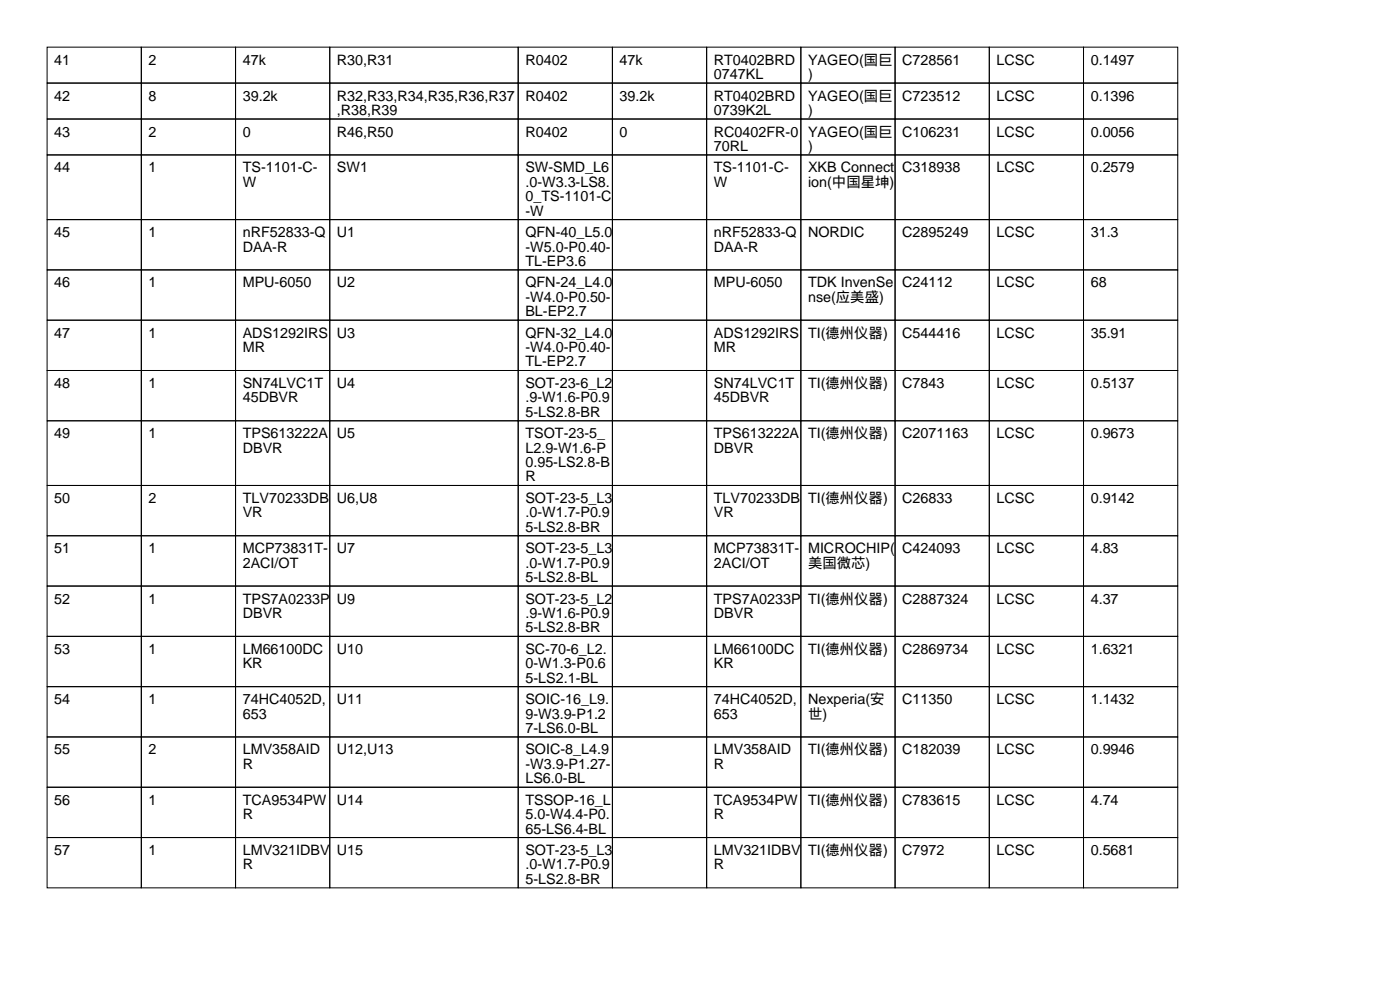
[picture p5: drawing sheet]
<svg xmlns="http://www.w3.org/2000/svg" width="297mm" height="210mm" viewBox="0 0 297 210" stroke-linecap="round" stroke-linejoin="round" font-family="sans-serif">
<defs><g id="words">
<g font-size="3">
<text x="11.5" y="13.7">41</text>
<text x="31.5" y="13.7">2</text>
<text x="51.5" y="13.7">47k</text>
<text x="71.5" y="13.7">R30,R31</text>
<text x="111.5" y="13.7">R0402</text>
<text x="131.5" y="13.7">47k</text>
<text x="151.5" y="13.7">RT0402BRD</text>
<text x="151.5" y="16.8">0747KL</text>
<text x="171.5" y="13.7">YAGEO(国巨</text>
<text x="171.5" y="16.8">)</text>
<text x="191.5" y="13.7">C728561</text>
<text x="211.5" y="13.7">LCSC</text>
<text x="231.5" y="13.7">0.1497</text>
<text x="11.5" y="21.3">42</text>
<text x="31.5" y="21.3">8</text>
<text x="51.5" y="21.3">39.2k</text>
<text x="71.5" y="21.3">R32,R33,R34,R35,R36,R37</text>
<text x="111.5" y="21.3">R0402</text>
<text x="131.5" y="21.3">39.2k</text>
<text x="151.5" y="21.3">RT0402BRD</text>
<text x="171.5" y="21.3">YAGEO(国巨</text>
<text x="191.5" y="21.3">C723512</text>
<text x="211.5" y="21.3">LCSC</text>
<text x="231.5" y="21.3">0.1396</text>
<text x="11.5" y="29">43</text>
<text x="31.5" y="29">2</text>
<text x="51.5" y="29">0</text>
<text x="71.5" y="24.4">,R38,R39</text>
<text x="71.5" y="29">R46,R50</text>
<text x="111.5" y="29">R0402</text>
<text x="131.5" y="29">0</text>
<text x="151.5" y="24.4">0739K2L</text>
<text x="151.5" y="29">RC0402FR-0</text>
<text x="171.5" y="24.4">)</text>
<text x="171.5" y="29">YAGEO(国巨</text>
<text x="191.5" y="29">C106231</text>
<text x="211.5" y="29">LCSC</text>
<text x="231.5" y="29">0.0056</text>
<text x="151.5" y="32">70RL</text>
<text x="171.5" y="32">)</text>
<text x="11.5" y="36.6">44</text>
<text x="31.5" y="36.6">1</text>
<text x="51.5" y="36.6">TS-1101-C-</text>
<text x="51.5" y="39.6">W</text>
<text x="71.5" y="36.6">SW1</text>
<text x="111.5" y="36.6">SW-SMD_L6</text>
<text x="111.5" y="39.6">.0-W3.3-LS8.</text>
<text x="151.5" y="36.6">TS-1101-C-</text>
<text x="151.5" y="39.6">W</text>
<text x="171.5" y="36.6">XKB Connect</text>
<text x="171.5" y="39.6">ion(中国星坤)</text>
<text x="191.5" y="36.6">C318938</text>
<text x="211.5" y="36.6">LCSC</text>
<text x="231.5" y="36.6">0.2579</text>
<text x="111.5" y="42.7">0_TS-1101-C</text>
<text x="111.5" y="45.7">-W</text>
<text x="11.5" y="50.3">45</text>
<text x="31.5" y="50.3">1</text>
<text x="51.5" y="50.3">nRF52833-Q</text>
<text x="51.5" y="53.3">DAA-R</text>
<text x="71.5" y="50.3">U1</text>
<text x="111.5" y="50.3">QFN-40_L5.0</text>
<text x="111.5" y="53.3">-W5.0-P0.40-</text>
<text x="151.5" y="50.3">nRF52833-Q</text>
<text x="151.5" y="53.3">DAA-R</text>
<text x="171.5" y="50.3">NORDIC</text>
<text x="191.5" y="50.3">C2895249</text>
<text x="211.5" y="50.3">LCSC</text>
<text x="231.5" y="50.3">31.3</text>
<text x="111.5" y="56.4">TL-EP3.6</text>
<text x="11.5" y="61">46</text>
<text x="31.5" y="61">1</text>
<text x="51.5" y="61">MPU-6050</text>
<text x="71.5" y="61">U2</text>
<text x="111.5" y="61">QFN-24_L4.0</text>
<text x="111.5" y="64">-W4.0-P0.50-</text>
<text x="151.5" y="61">MPU-6050</text>
<text x="171.5" y="61">TDK InvenSe</text>
<text x="171.5" y="64">nse(应美盛)</text>
<text x="191.5" y="61">C24112</text>
<text x="211.5" y="61">LCSC</text>
<text x="231.5" y="61">68</text>
<text x="11.5" y="71.6">47</text>
<text x="31.5" y="71.6">1</text>
<text x="51.5" y="71.6">ADS1292IRS</text>
<text x="71.5" y="71.6">U3</text>
<text x="111.5" y="67.1">BL-EP2.7</text>
<text x="111.5" y="71.6">QFN-32_L4.0</text>
<text x="151.5" y="71.6">ADS1292IRS</text>
<text x="171.5" y="71.6">TI(德州仪器)</text>
<text x="191.5" y="71.6">C544416</text>
<text x="211.5" y="71.6">LCSC</text>
<text x="231.5" y="71.6">35.91</text>
<text x="51.5" y="74.7">MR</text>
<text x="111.5" y="74.7">-W4.0-P0.40-</text>
<text x="111.5" y="77.7">TL-EP2.7</text>
<text x="151.5" y="74.7">MR</text>
<text x="11.5" y="82.3">48</text>
<text x="31.5" y="82.3">1</text>
<text x="51.5" y="82.3">SN74LVC1T</text>
<text x="71.5" y="82.3">U4</text>
<text x="111.5" y="82.3">SOT-23-6_L2</text>
<text x="151.5" y="82.3">SN74LVC1T</text>
<text x="171.5" y="82.3">TI(德州仪器)</text>
<text x="191.5" y="82.3">C7843</text>
<text x="211.5" y="82.3">LCSC</text>
<text x="231.5" y="82.3">0.5137</text>
<text x="51.5" y="85.3">45DBVR</text>
<text x="111.5" y="85.3">.9-W1.6-P0.9</text>
<text x="111.5" y="88.4">5-LS2.8-BR</text>
<text x="151.5" y="85.3">45DBVR</text>
<text x="11.5" y="93">49</text>
<text x="31.5" y="93">1</text>
<text x="51.5" y="93">TPS613222A</text>
<text x="71.5" y="93">U5</text>
<text x="111.5" y="93">TSOT-23-5_</text>
<text x="151.5" y="93">TPS613222A</text>
<text x="171.5" y="93">TI(德州仪器)</text>
<text x="191.5" y="93">C2071163</text>
<text x="211.5" y="93">LCSC</text>
<text x="231.5" y="93">0.9673</text>
<text x="51.5" y="96">DBVR</text>
<text x="111.5" y="96">L2.9-W1.6-P</text>
<text x="111.5" y="99.1">0.95-LS2.8-B</text>
<text x="151.5" y="96">DBVR</text>
<text x="11.5" y="106.7">50</text>
<text x="31.5" y="106.7">2</text>
<text x="51.5" y="106.7">TLV70233DB</text>
<text x="71.5" y="106.7">U6,U8</text>
<text x="111.5" y="102.1">R</text>
<text x="111.5" y="106.7">SOT-23-5_L3</text>
<text x="151.5" y="106.7">TLV70233DB</text>
<text x="171.5" y="106.7">TI(德州仪器)</text>
<text x="191.5" y="106.7">C26833</text>
<text x="211.5" y="106.7">LCSC</text>
<text x="231.5" y="106.7">0.9142</text>
<text x="51.5" y="109.7">VR</text>
<text x="111.5" y="109.7">.0-W1.7-P0.9</text>
<text x="111.5" y="112.8">5-LS2.8-BR</text>
<text x="151.5" y="109.7">VR</text>
<text x="11.5" y="117.4">51</text>
<text x="31.5" y="117.4">1</text>
<text x="51.5" y="117.4">MCP73831T-</text>
<text x="71.5" y="117.4">U7</text>
<text x="111.5" y="117.4">SOT-23-5_L3</text>
<text x="151.5" y="117.4">MCP73831T-</text>
<text x="171.5" y="117.4">MICROCHIP(</text>
<text x="191.5" y="117.4">C424093</text>
<text x="211.5" y="117.4">LCSC</text>
<text x="231.5" y="117.4">4.83</text>
<text x="51.5" y="120.4">2ACI/OT</text>
<text x="111.5" y="120.4">.0-W1.7-P0.9</text>
<text x="111.5" y="123.4">5-LS2.8-BL</text>
<text x="151.5" y="120.4">2ACI/OT</text>
<text x="171.5" y="120.4">美国微芯)</text>
<text x="11.5" y="128">52</text>
<text x="31.5" y="128">1</text>
<text x="51.5" y="128">TPS7A0233P</text>
<text x="51.5" y="131.1">DBVR</text>
<text x="71.5" y="128">U9</text>
<text x="111.5" y="128">SOT-23-5_L2</text>
<text x="111.5" y="131.1">.9-W1.6-P0.9</text>
<text x="151.5" y="128">TPS7A0233P</text>
<text x="151.5" y="131.1">DBVR</text>
<text x="171.5" y="128">TI(德州仪器)</text>
<text x="191.5" y="128">C2887324</text>
<text x="211.5" y="128">LCSC</text>
<text x="231.5" y="128">4.37</text>
<text x="111.5" y="134.1">5-LS2.8-BR</text>
<text x="11.5" y="138.7">53</text>
<text x="31.5" y="138.7">1</text>
<text x="51.5" y="138.7">LM66100DC</text>
<text x="51.5" y="141.7">KR</text>
<text x="71.5" y="138.7">U10</text>
<text x="111.5" y="138.7">SC-70-6_L2.</text>
<text x="111.5" y="141.7">0-W1.3-P0.6</text>
<text x="151.5" y="138.7">LM66100DC</text>
<text x="151.5" y="141.7">KR</text>
<text x="171.5" y="138.7">TI(德州仪器)</text>
<text x="191.5" y="138.7">C2869734</text>
<text x="211.5" y="138.7">LCSC</text>
<text x="231.5" y="138.7">1.6321</text>
<text x="11.5" y="149.4">54</text>
<text x="31.5" y="149.4">1</text>
<text x="51.5" y="149.4">74HC4052D,</text>
<text x="71.5" y="149.4">U11</text>
<text x="111.5" y="144.8">5-LS2.1-BL</text>
<text x="111.5" y="149.4">SOIC-16_L9.</text>
<text x="151.5" y="149.4">74HC4052D,</text>
<text x="171.5" y="149.4">Nexperia(安</text>
<text x="191.5" y="149.4">C11350</text>
<text x="211.5" y="149.4">LCSC</text>
<text x="231.5" y="149.4">1.1432</text>
<text x="51.5" y="152.4">653</text>
<text x="111.5" y="152.4">9-W3.9-P1.2</text>
<text x="111.5" y="155.5">7-LS6.0-BL</text>
<text x="151.5" y="152.4">653</text>
<text x="171.5" y="152.4">世)</text>
<text x="11.5" y="160">55</text>
<text x="31.5" y="160">2</text>
<text x="51.5" y="160">LMV358AID</text>
<text x="71.5" y="160">U12,U13</text>
<text x="111.5" y="160">SOIC-8_L4.9</text>
<text x="151.5" y="160">LMV358AID</text>
<text x="171.5" y="160">TI(德州仪器)</text>
<text x="191.5" y="160">C182039</text>
<text x="211.5" y="160">LCSC</text>
<text x="231.5" y="160">0.9946</text>
<text x="51.5" y="163.1">R</text>
<text x="111.5" y="163.1">-W3.9-P1.27-</text>
<text x="111.5" y="166.1">LS6.0-BL</text>
<text x="151.5" y="163.1">R</text>
<text x="11.5" y="170.7">56</text>
<text x="31.5" y="170.7">1</text>
<text x="51.5" y="170.7">TCA9534PW</text>
<text x="51.5" y="173.7">R</text>
<text x="71.5" y="170.7">U14</text>
<text x="111.5" y="170.7">TSSOP-16_L</text>
<text x="111.5" y="173.7">5.0-W4.4-P0.</text>
<text x="151.5" y="170.7">TCA9534PW</text>
<text x="151.5" y="173.7">R</text>
<text x="171.5" y="170.7">TI(德州仪器)</text>
<text x="191.5" y="170.7">C783615</text>
<text x="211.5" y="170.7">LCSC</text>
<text x="231.5" y="170.7">4.74</text>
<text x="111.5" y="176.8">65-LS6.4-BL</text>
<text x="11.5" y="181.4">57</text>
<text x="31.5" y="181.4">1</text>
<text x="51.5" y="181.4">LMV321IDBV</text>
<text x="51.5" y="184.4">R</text>
<text x="71.5" y="181.4">U15</text>
<text x="111.5" y="181.4">SOT-23-5_L3</text>
<text x="111.5" y="184.4">.0-W1.7-P0.9</text>
<text x="151.5" y="181.4">LMV321IDBV</text>
<text x="151.5" y="184.4">R</text>
<text x="171.5" y="181.4">TI(德州仪器)</text>
<text x="191.5" y="181.4">C7972</text>
<text x="211.5" y="181.4">LCSC</text>
<text x="231.5" y="181.4">0.5681</text>
<text x="111.5" y="187.5">5-LS2.8-BR</text>
</g>
</g></defs>
<g fill="none" stroke="#000" stroke-width=".21">
<path d="M10 10h20v7.6h-20zM10 17.6h20v7.6h-20zM30 10h20v7.6h-20zM30 17.6h20v7.6h-20zM50 10h20v7.6h-20zM50 17.6h20v7.6h-20zM70 10h40v7.6h-40zM70 17.6h40v7.6h-40zM110 10h20v7.6h-20zM110 17.6h20v7.6h-20zM130 10h20v7.6h-20zM130 17.6h20v7.6h-20z"/>
<path d="M150 10h20v7.6h-20zM150 17.6h20v7.6h-20zM170 10h20v7.6h-20zM170 17.6h20v7.6h-20zM190 10h20v7.6h-20zM190 17.6h20v7.6h-20zM210 10h20v7.6h-20zM210 17.6h20v7.6h-20zM230 10h20v7.6h-20zM230 17.6h20v7.6h-20zM10 25.2h20v7.7h-20zM10 32.9h20v13.7h-20z"/>
<path d="M30 25.2h20v7.7h-20zM30 32.9h20v13.7h-20zM50 25.2h20v7.7h-20zM50 32.9h20v13.7h-20zM70 25.2h40v7.7h-40zM70 32.9h40v13.7h-40zM110 25.2h20v7.7h-20zM110 32.9h20v13.7h-20zM130 25.2h20v7.7h-20zM130 32.9h20v13.7h-20zM150 25.2h20v7.7h-20zM150 32.9h20v13.7h-20z"/>
<path d="M170 25.2h20v7.7h-20zM170 32.9h20v13.7h-20zM190 25.2h20v7.7h-20zM190 32.9h20v13.7h-20zM210 25.2h20v7.7h-20zM210 32.9h20v13.7h-20zM230 25.2h20v7.7h-20zM230 32.9h20v13.7h-20zM10 46.6h20v10.6h-20zM10 57.2h20v10.7h-20zM30 46.6h20v10.6h-20zM30 57.2h20v10.7h-20z"/>
<path d="M50 46.6h20v10.6h-20zM50 57.2h20v10.7h-20zM70 46.6h40v10.6h-40zM70 57.2h40v10.7h-40zM110 46.6h20v10.6h-20zM110 57.2h20v10.7h-20zM130 46.6h20v10.6h-20zM130 57.2h20v10.7h-20zM150 46.6h20v10.6h-20zM150 57.2h20v10.7h-20zM170 46.6h20v10.6h-20zM170 57.2h20v10.7h-20z"/>
<path d="M190 46.6h20v10.6h-20zM190 57.2h20v10.7h-20zM210 46.6h20v10.6h-20zM210 57.2h20v10.7h-20zM230 46.6h20v10.6h-20zM230 57.2h20v10.7h-20zM10 67.9h20v10.7h-20zM10 78.6h20v10.6h-20zM30 67.9h20v10.7h-20zM30 78.6h20v10.6h-20zM50 67.9h20v10.7h-20zM50 78.6h20v10.6h-20z"/>
<path d="M70 67.9h40v10.7h-40zM70 78.6h40v10.6h-40zM110 67.9h20v10.7h-20zM110 78.6h20v10.6h-20zM130 67.9h20v10.7h-20zM130 78.6h20v10.6h-20zM150 67.9h20v10.7h-20zM150 78.6h20v10.6h-20zM170 67.9h20v10.7h-20zM170 78.6h20v10.6h-20zM190 67.9h20v10.7h-20zM190 78.6h20v10.6h-20z"/>
<path d="M210 67.9h20v10.7h-20zM210 78.6h20v10.6h-20zM230 67.9h20v10.7h-20zM230 78.6h20v10.6h-20zM10 89.2h20v13.8h-20zM30 89.2h20v13.8h-20zM50 89.2h20v13.8h-20zM70 89.2h40v13.8h-40zM110 89.2h20v13.8h-20zM130 89.2h20v13.8h-20zM150 89.2h20v13.8h-20zM170 89.2h20v13.8h-20z"/>
<path d="M190 89.2h20v13.8h-20zM210 89.2h20v13.8h-20zM230 89.2h20v13.8h-20zM10 103h20v10.6h-20zM10 113.6h20v10.7h-20zM30 103h20v10.6h-20zM30 113.6h20v10.7h-20zM50 103h20v10.6h-20zM50 113.6h20v10.7h-20zM70 103h40v10.6h-40zM70 113.6h40v10.7h-40zM110 103h20v10.6h-20z"/>
<path d="M110 113.6h20v10.7h-20zM130 103h20v10.6h-20zM130 113.6h20v10.7h-20zM150 103h20v10.6h-20zM150 113.6h20v10.7h-20zM170 103h20v10.6h-20zM170 113.6h20v10.7h-20zM190 103h20v10.6h-20zM190 113.6h20v10.7h-20zM210 103h20v10.6h-20zM210 113.6h20v10.7h-20zM230 103h20v10.6h-20z"/>
<path d="M230 113.6h20v10.7h-20zM10 124.3h20v10.7h-20zM10 135h20v10.6h-20zM30 124.3h20v10.7h-20zM30 135h20v10.6h-20zM50 124.3h20v10.7h-20zM50 135h20v10.6h-20zM70 124.3h40v10.7h-40zM70 135h40v10.6h-40zM110 124.3h20v10.7h-20zM110 135h20v10.6h-20zM130 124.3h20v10.7h-20z"/>
<path d="M130 135h20v10.6h-20zM150 124.3h20v10.7h-20zM150 135h20v10.6h-20zM170 124.3h20v10.7h-20zM170 135h20v10.6h-20zM190 124.3h20v10.7h-20zM190 135h20v10.6h-20zM210 124.3h20v10.7h-20zM210 135h20v10.6h-20zM230 124.3h20v10.7h-20zM230 135h20v10.6h-20zM10 145.6h20v10.7h-20z"/>
<path d="M10 156.3h20v10.7h-20zM30 145.6h20v10.7h-20zM30 156.3h20v10.7h-20zM50 145.6h20v10.7h-20zM50 156.3h20v10.7h-20zM70 145.6h40v10.7h-40zM70 156.3h40v10.7h-40zM110 145.6h20v10.7h-20zM110 156.3h20v10.7h-20zM130 145.6h20v10.7h-20zM130 156.3h20v10.7h-20zM150 145.6h20v10.7h-20z"/>
<path d="M150 156.3h20v10.7h-20zM170 145.6h20v10.7h-20zM170 156.3h20v10.7h-20zM190 145.6h20v10.7h-20zM190 156.3h20v10.7h-20zM210 145.6h20v10.7h-20zM210 156.3h20v10.7h-20zM230 145.6h20v10.7h-20zM230 156.3h20v10.7h-20zM10 167h20v10.6h-20zM10 177.6h20v10.7h-20zM30 167h20v10.6h-20z"/>
<path d="M30 177.6h20v10.7h-20zM50 167h20v10.6h-20zM50 177.6h20v10.7h-20zM70 167h40v10.6h-40zM70 177.6h40v10.7h-40zM110 167h20v10.6h-20zM110 177.6h20v10.7h-20zM130 167h20v10.6h-20zM130 177.6h20v10.7h-20zM150 167h20v10.6h-20zM150 177.6h20v10.7h-20zM170 167h20v10.6h-20z"/>
<path d="M170 177.6h20v10.7h-20zM190 167h20v10.6h-20zM190 177.6h20v10.7h-20zM210 167h20v10.6h-20zM210 177.6h20v10.7h-20zM230 167h20v10.6h-20zM230 177.6h20v10.7h-20z"/>
</g>
<use href="#words"/>
</svg>
